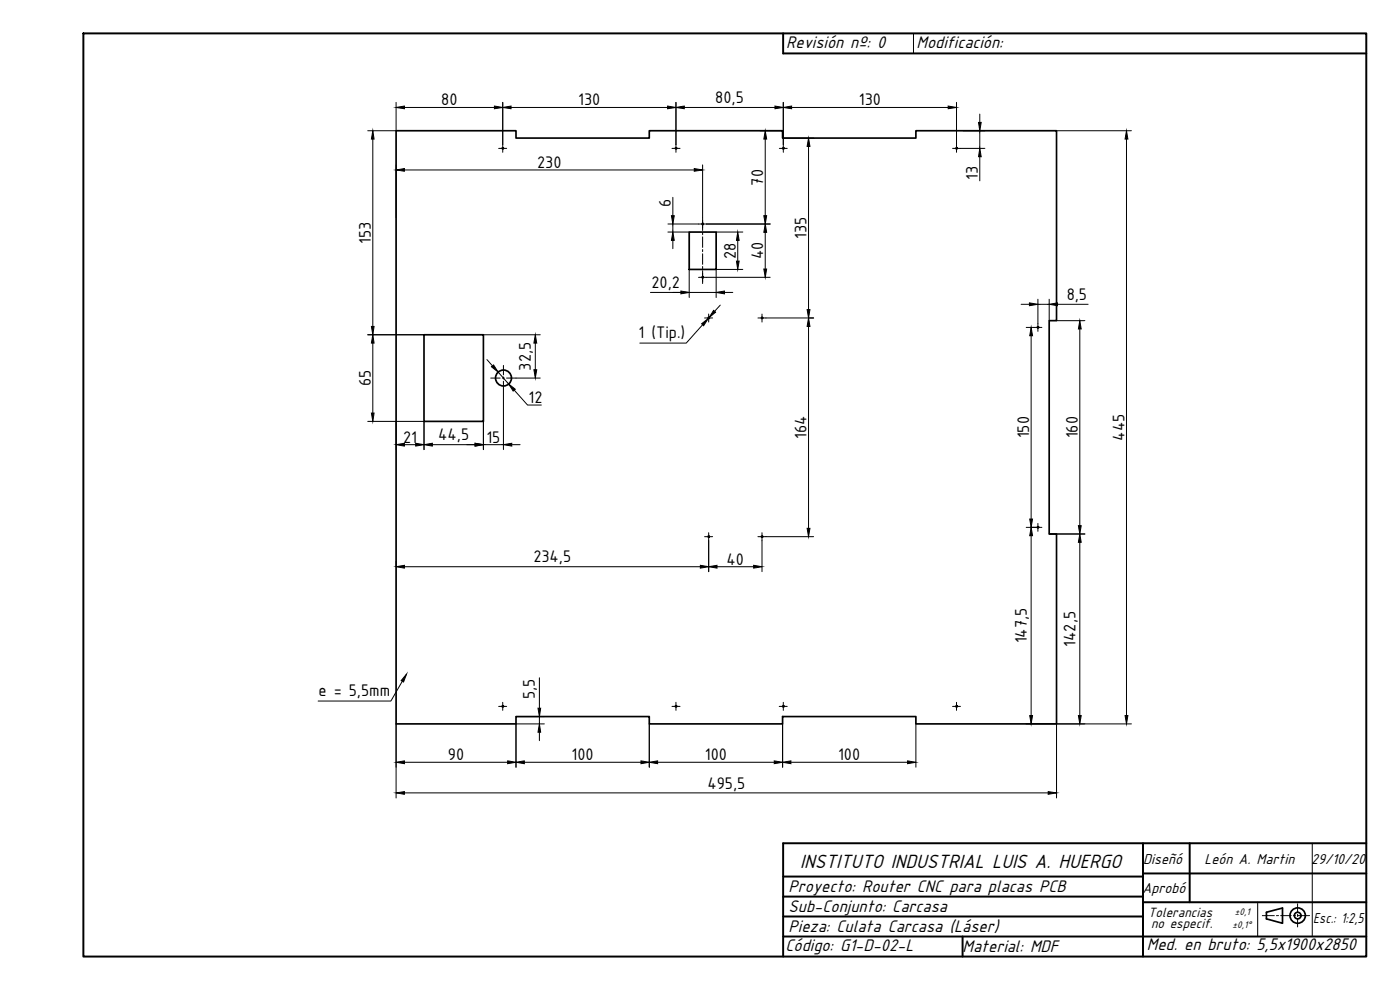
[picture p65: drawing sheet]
<svg xmlns="http://www.w3.org/2000/svg" width="420mm" height="297mm" viewBox="0 0 420 297" stroke-linecap="round" stroke-linejoin="round" font-family="sans-serif">
<defs><g id="words">
<text font-size="6.4" x="240.2" y="260.3">INSTITUTO INDUSTRIAL LUIS A. HUERGO</text>
<g font-size="5.6">
<text x="236" y="14.3">Revisión nº: 0</text>
<text x="275.1" y="14.3">Modificación:</text>
<text x="236.7" y="267.5">Proyecto: Router CNC para placas PCB</text>
<text x="236.7" y="273.5">Sub-Conjunto: Carcasa</text>
<text x="236.7" y="279.6">Pieza: Culata Carcasa (Láser)</text>
<text x="235.7" y="285.4">Código: G1-D-02-L</text>
<text x="288.9" y="285.6">Material: MDF</text>
<text x="344.2" y="285.1">Med. en bruto: 5,5x1900x2850</text>
</g>
<g font-size="5.4">
<text x="132.4" y="31.6">80</text>
<text x="173.5" y="31.6">130</text>
<text x="214.7" y="30.9">80,5</text>
<text x="257.8" y="31.6">130</text>
<text x="161.2" y="50.4">230</text>
<text x="229" y="55.7" transform="rotate(-90 229 55.7)">70</text>
<text x="293.5" y="54" transform="rotate(-90 293.5 54)">13</text>
<text x="201.3" y="62" transform="rotate(-90 201.3 62)">6</text>
<text x="242.1" y="71.7" transform="rotate(-90 242.1 71.7)">135</text>
<text x="111.3" y="73.1" transform="rotate(-90 111.3 73.1)">153</text>
<text x="220.8" y="77.7" transform="rotate(-90 220.8 77.7)">28</text>
<text x="229" y="77.8" transform="rotate(-90 229 77.8)">40</text>
<text x="195.5" y="86.4">20,2</text>
<text x="320.1" y="90">8,5</text>
<text x="191.6" y="101.3">1 (Tip.)</text>
<text x="159.3" y="111.2" transform="rotate(-90 159.3 111.2)">32,5</text>
<text x="111.3" y="115.9" transform="rotate(-90 111.3 115.9)">65</text>
<text x="158.6" y="120.9">12</text>
<text x="242.1" y="131.7" transform="rotate(-90 242.1 131.7)">164</text>
<text x="308.9" y="131.6" transform="rotate(-90 308.9 131.6)">150</text>
<text x="323.4" y="131.6" transform="rotate(-90 323.4 131.6)">160</text>
<text x="121" y="132.8">21</text>
<text x="131.5" y="132.1">44,5</text>
<text x="146" y="132.8">15</text>
<text x="337.4" y="132.2" transform="rotate(-90 337.4 132.2)">445</text>
<text x="160.1" y="168.7">234,5</text>
<text x="218.1" y="169.4">40</text>
<text x="308.1" y="193.1" transform="rotate(-90 308.1 193.1)">147,5</text>
<text x="322.7" y="194" transform="rotate(-90 322.7 194)">142,5</text>
<text x="95.6" y="208.9">e = 5,5mm</text>
<text x="160.5" y="209.7" transform="rotate(-90 160.5 209.7)">5,5</text>
<text x="134.4" y="228.1">90</text>
<text x="171.5" y="228.1">100</text>
<text x="211.5" y="228.1">100</text>
<text x="251.5" y="228.1">100</text>
<text x="212.3" y="236.6">495,5</text>
</g>
<g font-size="4.8">
<text x="343.1" y="259.3">Diseñó</text>
<text x="361.5" y="259.3">León A. Martin</text>
<text x="393.5" y="259.2">29/10/20</text>
<text x="342.9" y="267.9">Aprobó</text>
<text x="394.1" y="276.9">Esc.: 1:2,5</text>
</g>
<g font-size="4.5">
<text x="344.6" y="275">Tolerancias</text>
<text x="345.4" y="278.5">no especif.</text>
</g>
<g font-size="3.2">
<text x="370.6" y="274.6">±0,1</text>
<text x="369.9" y="278.4">±0,1°</text>
</g>
</g></defs>
<!-- layer: 0 -->
<path d="M25 10h385v277h-385zM235 10v6M343 253v34M357 253v17.7M410 253h-175v34M235 275h108M235 269h108M235 263h108M343 270.7h67M343 262.1h67M235 281h175M288.9 281v6" fill="none" stroke="#000" stroke-width=".59"/>
<g fill="none" stroke="#000" stroke-width=".51">
<path d="M380.1 273.7l4.8-1.3v4.6l-4.8-1.3z"/>
<circle cx="389.4" cy="274.7" r="2.31"/>
<circle cx="389.4" cy="274.7" r=".99"/>
</g>
<g fill="none" stroke="#000" stroke-width=".3">
<path d="M274.2 10v6M118.9 30.7v8.5h-8.5M121.4 32.2h27M150.9 30.7v15M153.4 32.2h47M202.9 30.7v15M205.4 32.2h27.2M228.1 39.2h6.8M235.1 30.7v15M237.6 32.2h47M287.1 30.7v15M289.1 39.2h6.5"/>
<path d="M294 34.2v2.5M294 39.2v5.3M317.1 39.2h22.5M111.9 41.7v56.2M118.9 49.5v15.8M121.4 51h87M149.6 44.5h2.5M201.7 44.5h2.4M201.9 59.2v5.5M210.9 49.5v19.7M229.7 41.7v23M233.9 44.5h2.4"/>
<path d="M234.9 41.4h9.3M242.7 43.9v49M285.9 44.5h9.7M294 47v7.3M338.1 41.7v173M200.4 67.2h30.7M200.4 69.6h6.4M201.9 67.2v2.4M201.9 72.1v2.5M210.9 69.8v.6M210.9 71.1v3.1M210.9 74.9v.6"/>
<path d="M210.9 76.1v3.2M210.9 80v.6M214.9 69.6h8M221.4 72.1v6.2M229.7 69.7v11M195.2 87.7h19.7M206.8 80.8v8.5M209.6 83.2h21.5M210.9 97.4l-4.9 5.5h-14M210.9 81.2v3.9M211.5 95.4h2.4M212.7 94.2v2.4"/>
<path d="M212.8 95.3l-.2 .3M216.2 91.6l-1.7 1.8M217.4 87.7h2.5M222.9 80.8h-8v8.5M227.5 95.4h16.7M228.7 94.2v2.4M242.7 97.9v60.6M306.5 91.3h2.4M308 98.2h4.7M311.5 89.8v9.6M311.5 91.3h3.4M314.9 89.8v6.4"/>
<path d="M317.1 96.2h8.5M317.4 91.3h9.2M324.1 98.7v59M110.4 100.4h16.9M111.9 102.9v21M145.1 100.4h17M146.1 107.9l1.7 1.9M147.3 113.4h2.8M149.5 111.6l3.2 3.6M150.7 113.4h.7M151.1 109.6v2.9M151.1 113.1v.6"/>
<path d="M151.1 114.4v20.5M152 113.4h10.1M154.3 117.1l4 4.4h4.2M160.7 102.9v8M309.5 100.7v55M110.4 126.4h16.9v8.5M118.9 126.4v8.5M121.4 133.4h3.4M129.8 133.4h12.8M145.1 133.4h6M145.1 126.4v8.5M153.6 133.4h2.5"/>
<path d="M212.7 159.8v11.7M228.7 159.8v11.7M308 158.2h4.7M311.5 157v2.4M118.9 168.5v1.5M121.4 170h88.8M211.5 161h2.4M215.2 170h11M227.5 161h16.7M309.5 160.7v54M314.9 160.2h10.7M324.1 162.7v52"/>
<path d="M118.9 217.2v22.2M120.7 204.4l-3.4 5.9h-21.8M149.6 211.9h2.5M150.9 210.7v2.4M154.9 215h8.5M161.9 203.4v9.1M161.9 215v2.2M161.9 219.7v2.5M163.4 217.2h-8.5v13M194.9 217.2v13M201.7 211.9h2.4M202.9 210.7v2.4"/>
<path d="M233.8 211.9h2.5M234.9 217.2v13M235.1 210.7v2.4M274.9 217.2v13M285.9 211.9h2.3M287.1 210.7v2.4M308 217.2h31.6M317.1 217.2v22.2M121.4 228.7h31M121.4 237.9h193.2M157.4 228.7h35M197.4 228.7h35"/>
<path d="M237.4 228.7h35M393.8 253v28M377.4 270.7v10.3M378.8 274.7h3.6M383.1 274.7h.6M384.3 274.7h3.2M388.2 274.7h.6M389.4 271.2v2.5M389.4 274.3v.7M389.4 275.6v2.5M389.4 274.7h3.6"/>
</g>
<!-- layer: DIBUJO -->
<path d="M235 16h175" fill="none" stroke="#000" stroke-width=".59"/>
<!-- layer: Visible (ISO) -->
<g fill="none" stroke="#000" stroke-width=".51">
<path d="M118.9 39.2h36v2.2h40v-2.2h40v2.2h40v-2.2h42.2v57h-2.2v64h2.2v57h-42.2v-2.2h-40v2.2h-40v-2.2h-40v2.2h-36zM206.8 69.6h8.1v11.2h-8.1zM127.3 100.4h17.8v26h-17.8z"/>
<circle cx="150.9" cy="44.5" r=".19"/>
<circle cx="202.9" cy="44.5" r=".19"/>
<circle cx="235.1" cy="44.5" r=".19"/>
<circle cx="287.1" cy="44.5" r=".19"/>
<circle cx="210.9" cy="67.2" r=".19"/>
<circle cx="210.9" cy="83.2" r=".19"/>
<circle cx="212.7" cy="95.4" r=".19"/>
<circle cx="228.7" cy="95.4" r=".19"/>
<circle cx="311.5" cy="98.2" r=".19"/>
<circle cx="151.1" cy="113.4" r="2.39"/>
<circle cx="311.5" cy="158.2" r=".19"/>
<circle cx="212.7" cy="161" r=".19"/>
<circle cx="228.7" cy="161" r=".19"/>
<circle cx="150.9" cy="211.9" r=".19"/>
<circle cx="202.9" cy="211.9" r=".19"/>
<circle cx="235.1" cy="211.9" r=".19"/>
<circle cx="287.1" cy="211.9" r=".19"/>
</g>
<!-- layer: 0 -->
<g fill="#000" stroke="#000" stroke-width=".3">
<path d="M118.9 32.2l2.5-.4v.8zM148.4 31.8l2.5 .4-2.5 .4zM150.9 32.2l2.5-.4v.8zM200.4 31.8l2.5 .4-2.5 .4zM202.9 32.2l2.5-.4v.8zM232.6 31.8l2.5 .4-2.5 .4zM235.1 32.2l2.5-.4v.8zM284.6 31.8l2.5 .4-2.5 .4zM293.7 36.7h.8l-.5 2.5zM111.9 39.2l.4 2.5h-.8zM118.9 51l2.5-.4v.8zM208.4 50.6l2.5 .4-2.5 .4z"/>
<path d="M229.7 39.2l.4 2.5h-.9zM242.7 41.4l.4 2.5h-.9zM294 44.5l.5 2.5h-.8zM338.1 39.2l.4 2.5h-.8zM201.9 69.6l.5 2.5h-.9zM201.5 64.7h.9l-.5 2.5zM221 78.3h.8l-.4 2.5zM221.4 69.6l.4 2.5h-.8zM229.2 64.7h.9l-.4 2.5zM229.7 67.2l.4 2.5h-.9zM111.5 97.9h.8l-.4 2.5zM204.3 87.3l2.5 .4-2.5 .5z"/>
<path d="M210.6 97.1l2-1.5-1.4 2.1zM214.2 93.1l.6 .6-2 1.6zM214.9 87.7l2.5-.4v.9zM229.2 80.7h.9l-.4 2.5zM242.7 95.4l.4 2.5h-.9zM242.2 92.9h.9l-.4 2.5zM308.9 90.9l2.6 .4-2.6 .4zM314.9 91.3l2.5-.4v.8zM324.1 96.2l.4 2.5h-.9zM111.9 100.4l.4 2.5h-.8zM147.5 110.1l.6-.6 1.4 2.1zM152.7 115.2l1.9 1.6-.6 .5z"/>
<path d="M160.2 110.9h.9l-.4 2.5zM160.7 100.4l.4 2.5h-.9zM309.5 98.2l.4 2.5h-.9zM111.5 123.9h.8l-.4 2.5zM118.9 133.4l2.5-.4v.8zM124.8 133l2.5 .4-2.5 .4zM127.3 133.4l2.5-.4v.8zM142.6 133l2.5 .4-2.5 .4zM151.1 133.4l2.5-.4v.8zM242.2 158.5h.9l-.4 2.5zM309 155.7h.9l-.4 2.5zM323.6 157.7h.9l-.4 2.5z"/>
<path d="M118.9 170l2.5-.4v.9zM210.2 169.6l2.5 .4-2.5 .5zM212.7 170l2.5-.4v.9zM226.2 169.6l2.5 .4-2.5 .5zM309.5 158.2l.4 2.5h-.9zM324.1 160.2l.4 2.5h-.9zM122 202.3l-.9 2.3-.7-.4zM161.9 217.2l.4 2.5h-.8zM161.5 212.5h.8l-.4 2.5zM309 214.7h.9l-.4 2.5zM323.6 214.7h.9l-.4 2.5zM337.7 214.7h.8l-.4 2.5z"/>
<path d="M118.9 228.7l2.5-.4v.8zM118.9 237.9l2.5-.4v.8zM152.4 228.3l2.5 .4-2.5 .4zM154.9 228.7l2.5-.4v.8zM192.4 228.3l2.5 .4-2.5 .4zM194.9 228.7l2.5-.4v.8zM232.4 228.3l2.5 .4-2.5 .4zM234.9 228.7l2.5-.4v.8zM272.4 228.3l2.5 .4-2.5 .4zM314.6 237.5l2.5 .4-2.5 .4z"/>
</g>
<use href="#words"/>
</svg>
